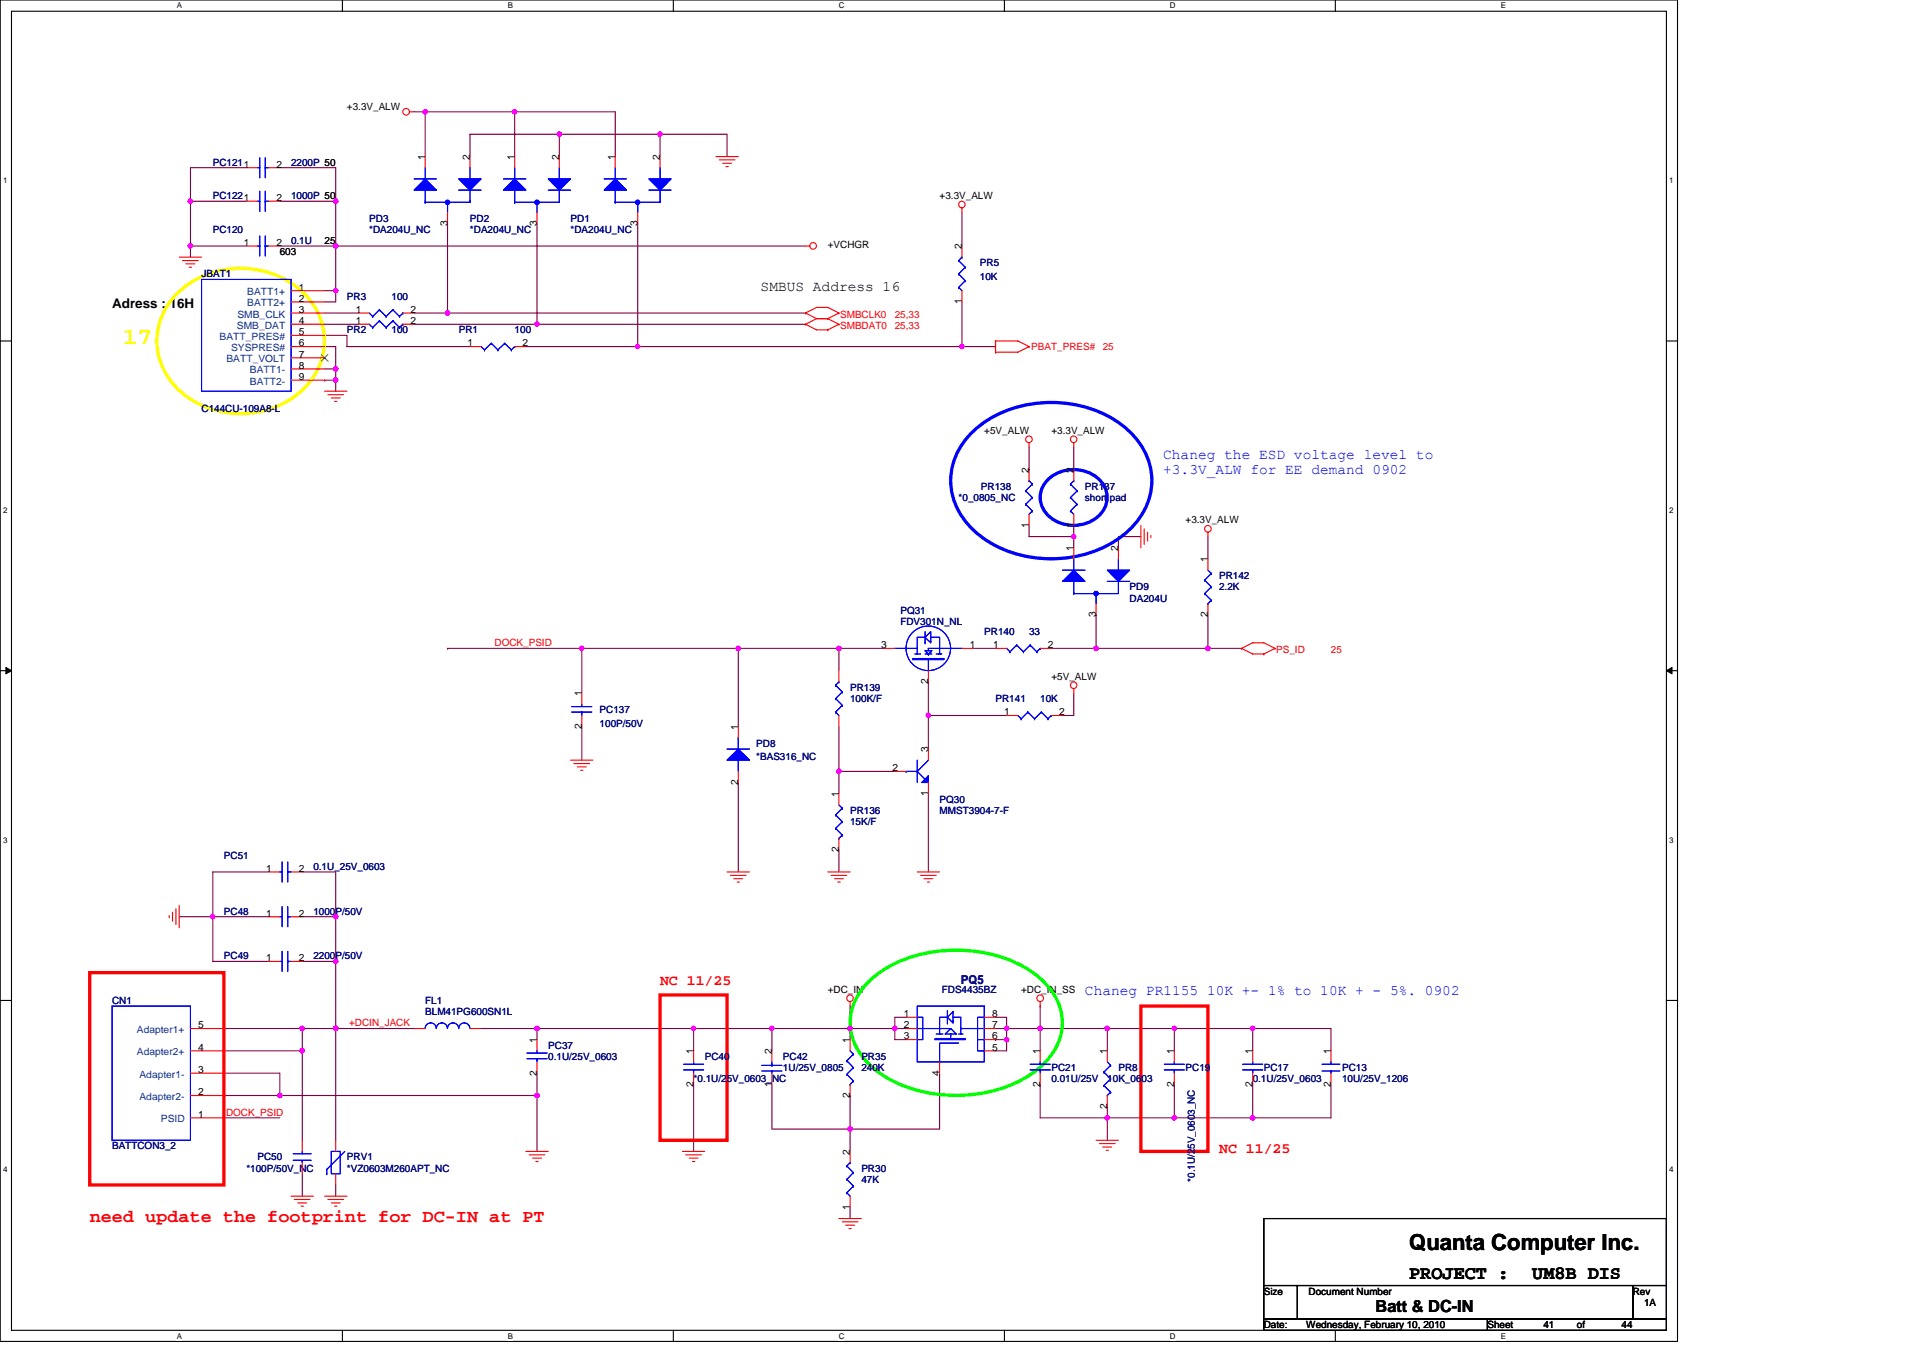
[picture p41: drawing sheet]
<svg xmlns="http://www.w3.org/2000/svg" width="297mm" height="210mm" viewBox="0 0 297 210" stroke-linecap="round" stroke-linejoin="round" font-family="sans-serif">
<defs><g id="words">
<text font-size="3.6" fill="#ff0" x="19" y="53.1">17</text>
<text font-size="3.4" x="217.7" y="193.2">Quanta Computer Inc.</text>
<g font-size="2.9">
<text x="217.7" y="197.7">PROJECT :</text>
<text x="236.7" y="197.7">UM8B DIS</text>
</g>
<text font-size="2.8" fill="#f00" x="13.9" y="188.8">need update the footprint for DC-IN at PT</text>
<text font-size="2.6" x="212.5" y="202.8">Batt &amp; DC-IN</text>
<text font-size="2.2" x="117.5" y="45">SMBUS Address 16</text>
<g font-size="2.2" fill="#00f">
<text x="179.7" y="70.9">Chaneg the ESD voltage level to</text>
<text x="179.7" y="73.3">+3.3V_ALW for EE demand 0902</text>
<text x="167.6" y="153.8">Chaneg PR1155 10K +- 1% to 10K + - 5%. 0902</text>
</g>
<g font-size="2.2" fill="#f00">
<text x="102" y="152.2">NC 11/25</text>
<text x="188.3" y="178.1">NC 11/25</text>
</g>
<text font-size="2.1" x="17.3" y="47.5">Adress : 16H</text>
<text font-size="1.9" fill="#000080" x="148.4" y="152">PQ5</text>
<g font-size="1.5">
<text x="53.6" y="17">+3.3V_ALW</text>
<text x="42.7" y="25.9">2</text>
<text x="65.7" y="24.7" transform="rotate(-90 65.7 24.7)">1</text>
<text x="72.6" y="24.7" transform="rotate(-90 72.6 24.7)">2</text>
<text x="79.5" y="24.7" transform="rotate(-90 79.5 24.7)">1</text>
<text x="86.4" y="24.7" transform="rotate(-90 86.4 24.7)">2</text>
<text x="95" y="24.7" transform="rotate(-90 95 24.7)">1</text>
<text x="101.9" y="24.7" transform="rotate(-90 101.9 24.7)">2</text>
<text x="42.7" y="31.1">2</text>
<text x="69.1" y="34.9" transform="rotate(-90 69.1 34.9)">3</text>
<text x="82.9" y="34.9" transform="rotate(-90 82.9 34.9)">3</text>
<text x="98.5" y="34.9" transform="rotate(-90 98.5 34.9)">3</text>
<text x="145.1" y="30.8">+3.3V_ALW</text>
<text x="37.7" y="38">1</text>
<text x="42.7" y="38">2</text>
<text x="43.2" y="39.4">603</text>
<text x="50.1" y="37.7">25</text>
<text x="127.9" y="38.4">+VCHGR</text>
<text x="148.6" y="38.5" transform="rotate(-90 148.6 38.5)">2</text>
<text x="46.2" y="44.9">1</text>
<text x="46.2" y="46.6">2</text>
<text x="148.6" y="47" transform="rotate(-90 148.6 47)">1</text>
<text x="46.2" y="51.8">5</text>
<text x="46.2" y="53.5">6</text>
<text x="46.2" y="50.1">4</text>
<text x="46.2" y="48.3">3</text>
<text x="54.9" y="50.1">1</text>
<text x="54.9" y="48.3">1</text>
<text x="63.4" y="50.1">2</text>
<text x="63.4" y="48.3">2</text>
<text x="72.2" y="53.5">1</text>
<text x="80.7" y="53.5">2</text>
<text x="46.2" y="58.7">9</text>
<text x="46.2" y="57">8</text>
<text x="46.2" y="55.3">7</text>
<text x="152" y="67">+5V_ALW</text>
<text x="162.4" y="67">+3.3V_ALW</text>
<text x="158.9" y="73.1" transform="rotate(-90 158.9 73.1)">2</text>
<text x="165.8" y="73.1" transform="rotate(-90 165.8 73.1)">2</text>
<text x="158.9" y="81.6" transform="rotate(-90 158.9 81.6)">1</text>
<text x="165.8" y="81.6" transform="rotate(-90 165.8 81.6)">1</text>
<text x="183.1" y="80.9">+3.3V_ALW</text>
<text x="165.8" y="85.2" transform="rotate(-90 165.8 85.2)">1</text>
<text x="172.7" y="85.2" transform="rotate(-90 172.7 85.2)">2</text>
<text x="186.6" y="86.9" transform="rotate(-90 186.6 86.9)">1</text>
<text x="169.3" y="95.4" transform="rotate(-90 169.3 95.4)">3</text>
<text x="186.6" y="95.4" transform="rotate(-90 186.6 95.4)">2</text>
<text x="136.1" y="100.2">3</text>
<text x="149.8" y="100.2">1</text>
<text x="153.4" y="100.2">1</text>
<text x="161.9" y="100.2">2</text>
<text x="89.8" y="107.6" transform="rotate(-90 89.8 107.6)">1</text>
<text x="143.4" y="105.7" transform="rotate(-90 143.4 105.7)">2</text>
<text x="162.4" y="105">+5V_ALW</text>
<text x="89.8" y="112.6" transform="rotate(-90 89.8 112.6)">2</text>
<text x="114" y="112.8" transform="rotate(-90 114 112.8)">1</text>
<text x="155.1" y="110.5">1</text>
<text x="163.6" y="110.5">2</text>
<text x="137.9" y="119.2">2</text>
<text x="143.4" y="116.2" transform="rotate(-90 143.4 116.2)">3</text>
<text x="114" y="121.3" transform="rotate(-90 114 121.3)">2</text>
<text x="129.6" y="123.2" transform="rotate(-90 129.6 123.2)">1</text>
<text x="143.4" y="123" transform="rotate(-90 143.4 123)">1</text>
<text x="129.6" y="131.6" transform="rotate(-90 129.6 131.6)">2</text>
<text x="41.1" y="134.7">1</text>
<text x="46.2" y="134.7">2</text>
<text x="41.1" y="141.6">1</text>
<text x="46.2" y="141.6">2</text>
<text x="41.1" y="148.5">1</text>
<text x="46.2" y="148.5">2</text>
<text x="127.9" y="153.4">+DC_IN</text>
<text x="157.7" y="153.4">+DC_IN_SS</text>
<text x="30.6" y="158.9">5</text>
<text x="82.9" y="161.2" transform="rotate(-90 82.9 161.2)">1</text>
<text x="131.3" y="161.2" transform="rotate(-90 131.3 161.2)">1</text>
<text x="139.6" y="160.6">3</text>
<text x="139.6" y="158.9">2</text>
<text x="139.6" y="157.2">1</text>
<text x="153.2" y="157.2">8</text>
<text x="153.2" y="158.9">7</text>
<text x="153.2" y="160.6">6</text>
<text x="30.6" y="165.8">3</text>
<text x="30.6" y="162.3">4</text>
<text x="82.9" y="166.2" transform="rotate(-90 82.9 166.2)">2</text>
<text x="107.1" y="167.9" transform="rotate(-90 107.1 167.9)">2</text>
<text x="107.1" y="162.9" transform="rotate(-90 107.1 162.9)">1</text>
<text x="119.2" y="167.9" transform="rotate(-90 119.2 167.9)">1</text>
<text x="119.2" y="162.9" transform="rotate(-90 119.2 162.9)">2</text>
<text x="145.1" y="166.2" transform="rotate(-90 145.1 166.2)">4</text>
<text x="153.2" y="162.3">5</text>
<text x="160.7" y="167.9" transform="rotate(-90 160.7 167.9)">2</text>
<text x="160.7" y="162.9" transform="rotate(-90 160.7 162.9)">1</text>
<text x="171" y="162.9" transform="rotate(-90 171 162.9)">1</text>
<text x="181.4" y="167.9" transform="rotate(-90 181.4 167.9)">2</text>
<text x="181.4" y="162.9" transform="rotate(-90 181.4 162.9)">1</text>
<text x="193.5" y="167.9" transform="rotate(-90 193.5 167.9)">2</text>
<text x="193.5" y="162.9" transform="rotate(-90 193.5 162.9)">1</text>
<text x="205.6" y="167.9" transform="rotate(-90 205.6 167.9)">2</text>
<text x="205.6" y="162.9" transform="rotate(-90 205.6 162.9)">1</text>
<text x="30.6" y="169.2">2</text>
<text x="30.6" y="172.7">1</text>
<text x="131.3" y="169.7" transform="rotate(-90 131.3 169.7)">2</text>
<text x="171" y="171.4" transform="rotate(-90 171 171.4)">2</text>
<text x="131.3" y="178.4" transform="rotate(-90 131.3 178.4)">2</text>
<text x="131.3" y="186.9" transform="rotate(-90 131.3 186.9)">1</text>
<text x="195.2" y="200">Size</text>
<text x="202.1" y="200">Document Number</text>
<text x="252.2" y="200">Rev</text>
<text x="254" y="201.8">1A</text>
<text x="195.2" y="205.2">Date:</text>
<text x="201.8" y="205.2">Wednesday, February 10, 2010</text>
<text x="229.8" y="205.2">Sheet</text>
<text x="238.4" y="205.2">41</text>
<text x="243.6" y="205.2">of</text>
<text x="250.5" y="205.2">44</text>
</g>
<g font-size="1.5" fill="#000080">
<text x="32.9" y="25.6">PC1211</text>
<text x="45" y="25.6">2200P 50</text>
<text x="32.9" y="30.8">PC1221</text>
<text x="32.9" y="35.9">PC120</text>
<text x="45" y="30.8">1000P 50</text>
<text x="57" y="34.2">PD3</text>
<text x="57" y="35.9">*DA204U_NC</text>
<text x="72.6" y="34.2">PD2</text>
<text x="72.6" y="35.9">*DA204U_NC</text>
<text x="88.1" y="34.2">PD1</text>
<text x="88.1" y="35.9">*DA204U_NC</text>
<text x="45" y="37.7">0.1U</text>
<text x="151.4" y="41.1">PR5</text>
<text x="31.1" y="42.9">JBAT1</text>
<text x="53.6" y="46.3">PR3</text>
<text x="60.5" y="46.3">100</text>
<text x="151.4" y="43.2">10K</text>
<text x="53.6" y="51.5">PR2</text>
<text x="60.5" y="51.5">100</text>
<text x="70.9" y="51.5">PR1</text>
<text x="79.5" y="51.5">100</text>
<text x="31.1" y="63.6">C144CU-109A8-L</text>
<text x="148.1" y="77.4">*0_0805_NC</text>
<text x="151.5" y="75.7">PR138</text>
<text x="167.6" y="75.7">PR137</text>
<text x="167.6" y="77.4">short pad</text>
<text x="188.3" y="89.5">PR142</text>
<text x="139.1" y="94.8">PQ31</text>
<text x="174.5" y="91.2">PD9</text>
<text x="174.5" y="92.9">DA204U</text>
<text x="188.3" y="91.2">2.2K</text>
<text x="139.1" y="96.6">FDV301N_NL</text>
<text x="152" y="98.1">PR140</text>
<text x="159" y="98.1">33</text>
<text x="131.3" y="106.8">PR139</text>
<text x="92.6" y="110.2">PC137</text>
<text x="92.6" y="112.3">100P/50V</text>
<text x="131.3" y="108.5">100K/F</text>
<text x="153.8" y="108.5">PR141</text>
<text x="160.7" y="108.5">10K</text>
<text x="116.8" y="115.4">PD8</text>
<text x="116.8" y="117.5">*BAS316_NC</text>
<text x="131.3" y="125.8">PR136</text>
<text x="145.1" y="124">PQ30</text>
<text x="145.1" y="125.8">MMST3904-7-F</text>
<text x="131.3" y="127.5">15K/F</text>
<text x="34.6" y="132.7">PC51</text>
<text x="48.4" y="134.4">0.1U_25V_0603</text>
<text x="34.6" y="141.3">PC48</text>
<text x="48.4" y="141.3">1000P/50V</text>
<text x="34.6" y="148.2">PC49</text>
<text x="48.4" y="148.2">2200P/50V</text>
<text x="17.3" y="155.1">CN1</text>
<text x="65.7" y="155.1">FL1</text>
<text x="145.5" y="153.4">FDS4435BZ</text>
<text x="65.7" y="156.8">BLM41PG600SN1L</text>
<text x="84.7" y="162">PC37</text>
<text x="84.7" y="163.8">0.1U/25V_0603</text>
<text x="107.1" y="167.2">*0.1U/25V_0603_NC</text>
<text x="108.9" y="163.8">PC40</text>
<text x="120.9" y="163.8">PC42</text>
<text x="120.9" y="165.5">1U/25V_0805</text>
<text x="133.1" y="163.8">PR35</text>
<text x="133.1" y="165.5">240K</text>
<text x="162.4" y="165.5">PC21</text>
<text x="162.4" y="167.2">0.01U/25V</text>
<text x="171" y="167.2">10K_0603</text>
<text x="172.8" y="165.5">PR8</text>
<text x="183.1" y="165.5">PC19</text>
<text x="193.5" y="167.2">0.1U/25V_0603</text>
<text x="195.2" y="165.5">PC17</text>
<text x="207.3" y="165.5">PC13</text>
<text x="207.3" y="167.2">10U/25V_1206</text>
<text x="17.3" y="177.6">BATTCON3_2</text>
<text x="39.8" y="179.3">PC50</text>
<text x="53.6" y="179.3">PRV1</text>
<text x="38.1" y="181">*100P/50V_NC</text>
<text x="53.6" y="181">*VZ0603M260APT_NC</text>
<text x="133.1" y="181">PR30</text>
<text x="133.1" y="182.8">47K</text>
<text x="184.6" y="182.6" transform="rotate(-90 184.6 182.6)">*0.1U/25V_0603_NC</text>
</g>
<g font-size="1.5" fill="#004080">
<text x="38.2" y="45.6">BATT1+</text>
<text x="38.2" y="47.3">BATT2+</text>
<text x="33.9" y="52.5">BATT_PRES#</text>
<text x="36.6" y="50.8">SMB_DAT</text>
<text x="36.7" y="49.1">SMB_CLK</text>
<text x="35" y="56">BATT_VOLT</text>
<text x="35.7" y="54.3">SYSPRES#</text>
<text x="38.6" y="59.4">BATT2-</text>
<text x="38.6" y="57.7">BATT1-</text>
<text x="21.1" y="159.6">Adapter1+</text>
<text x="21.1" y="163.1">Adapter2+</text>
<text x="21.5" y="166.5">Adapter1-</text>
<text x="21.5" y="170">Adapter2-</text>
<text x="24.8" y="173.4">PSID</text>
</g>
<g font-size="1.5" fill="#f00">
<text x="129.8" y="49.1">SMBCLK0</text>
<text x="129.8" y="50.8">SMBDAT0</text>
<text x="138.2" y="49.1">25,33</text>
<text x="138.2" y="50.8">25,33</text>
<text x="159.3" y="54.1">PBAT_PRES#</text>
<text x="170.3" y="54.1">25</text>
<text x="76.4" y="99.8">DOCK_PSID</text>
<text x="197.1" y="100.9">PS_ID</text>
<text x="205.6" y="100.9">25</text>
<text x="53.9" y="158.6">+DCIN_JACK</text>
<text x="34.9" y="172.4">DOCK_PSID</text>
</g>
<g font-size="1.2">
<text x="27.3" y="1.3">A</text>
<text x="78.4" y="1.3">B</text>
<text x="129.6" y="1.3">C</text>
<text x="180.7" y="1.3">D</text>
<text x="231.8" y="1.3">E</text>
<text x=".5" y="28.3">1</text>
<text x="257.8" y="28.3">1</text>
<text x=".5" y="79.2">2</text>
<text x="257.8" y="79.2">2</text>
<text x=".5" y="130.2">3</text>
<text x="257.8" y="130.2">3</text>
<text x=".5" y="181.1">4</text>
<text x="257.8" y="181.1">4</text>
<text x="27.3" y="206.8">A</text>
<text x="78.4" y="206.8">B</text>
<text x="129.6" y="206.8">C</text>
<text x="180.7" y="206.8">D</text>
<text x="231.8" y="206.8">E</text>
</g>
</g></defs>
<path d="M0 0h259.1v207.3h-259.1zM1.8 1.7h255.6v203.8h-255.6z" fill="none" stroke="#000" stroke-width=".17"/>
<g fill="#fff">
<path d="M27.3 .2h.8v1.4h-.8z"/>
<path d="M27.3 205.7h.8v1.4h-.8z"/>
</g>
<path d="M52.9 0v1.7M52.9 205.5v1.8" fill="none" stroke="#000" stroke-width=".17"/>
<g fill="#fff">
<path d="M78.4 .2h.8v1.4h-.8z"/>
<path d="M78.4 205.7h.8v1.4h-.8z"/>
</g>
<path d="M104 0v1.7M104 205.5v1.8" fill="none" stroke="#000" stroke-width=".17"/>
<g fill="#fff">
<path d="M129.6 .2h.8v1.4h-.8z"/>
<path d="M129.6 205.7h.8v1.4h-.8z"/>
</g>
<path d="M155.1 0v1.7M155.1 205.5v1.8" fill="none" stroke="#000" stroke-width=".17"/>
<g fill="#fff">
<path d="M180.7 .2h.8v1.4h-.8z"/>
<path d="M180.7 205.7h.8v1.4h-.8z"/>
</g>
<path d="M206.3 0v1.7M206.3 205.5v1.8" fill="none" stroke="#000" stroke-width=".17"/>
<g fill="#fff">
<path d="M231.8 .2h.8v1.4h-.8z"/>
<path d="M231.8 205.7h.8v1.4h-.8z"/>
<path d="M.5 27.2h.6v1.4h-.6z"/>
<path d="M257.8 27.2h.7v1.4h-.7z"/>
<path d="M.5 78.1h.6v1.4h-.6z"/>
<path d="M257.8 78.1h.7v1.4h-.7z"/>
</g>
<path d="M0 52.7h1.8M257.4 52.7h1.7" fill="none" stroke="#000" stroke-width=".17"/>
<g fill="#fff">
<path d="M.5 129.1h.6v1.4h-.6z"/>
<path d="M257.8 129.1h.7v1.4h-.7z"/>
</g>
<path d="M0 103.6h1.8M257.4 103.6h1.7" fill="none" stroke="#000" stroke-width=".17"/>
<path d="M.9 103.1l.9 .5-.9 .5zM257.4 103.6l.9-.5v1z" fill="#000" stroke="#000" stroke-width=".15"/>
<g fill="#fff">
<path d="M.5 180h.6v1.4h-.6z"/>
<path d="M257.8 180h.7v1.4h-.7z"/>
</g>
<path d="M0 154.6h1.8M257.4 154.6h1.7M195.2 198.6h5.2v5.2h-5.2zM195.2 188.3h62.2v10.3h-62.2zM200.4 198.6h51.8v5.2h-51.8zM252.2 198.6h5.2v5.2h-5.2zM195.2 203.8h34.6v1.7h-34.6zM229.8 203.8h27.6v1.7h-27.6z" fill="none" stroke="#000" stroke-width=".17"/>
<g fill="none" stroke="#800040" stroke-width=".17">
<path d="M64 17.3h1.7M65.7 17.3h29.3v6.9M65.7 17.3v6.9M65.7 17.3h.1M79.5 17.3h.1M79.5 17.3v6.9M29.4 31.1h.1M29.4 38h8.7M29.4 38v1.7M29.4 31.1h8.7M29.4 31.1v6.9M38.1 25.9h-8.7v5.2"/>
<path d="M43.2 31.1h8.7M43.2 25.9h8.7v5.2M43.2 38h8.7M51.9 31.1h.1M51.9 38h.1M51.9 31.1v13.8M51.9 38h72.5M69.1 34.5v13.9M82.9 34.5v15.6M86.4 20.7h.1M86.4 20.7h-13.8v3.5M86.4 20.7v3.5"/>
<path d="M86.4 20.7h15.6M98.5 34.5v19.1M102 20.7h10.3v3.5M102 20.7v3.5M148.6 32.8v5.2M50.1 51.8h3.5v1.8h19M50.1 48.4h5.2M50.1 57h1.8M50.1 58.7h.1M50.1 53.6h1.8v3.4M50.1 44.9h1.8M50.1 50.1h5.2"/>
<path d="M50.1 58.7h1.8M51.9 57h.1M51.9 44.9v1.8h-1.8M51.9 58.7v1.8M51.9 57v1.7M64 48.4h5.1M64 50.1h18.9M69.1 48.4h.1M69.1 48.4h55.3M81.2 53.6h17.3M82.9 50.1h.1M82.9 50.1h41.5"/>
<path d="M98.5 53.6h.1M98.5 53.6h50.1M148.6 53.6h5.2M148.6 46.7v6.9M159 72.6h.1M159 69.1v3.5M165.9 69.1v3.5M159 81.2v1.7h6.9M165.9 82.9h.1M165.9 82.9v1.7M165.9 81.2v1.7M169.3 95h.1"/>
<path d="M169.3 95v5.2M176.2 82.9h-3.4v1.7M186.6 95v5.2M186.6 82.9v3.5M69.1 100.2h.1M69.1 100.2h20.8M89.9 100.2h.1M89.9 112.3v5.2M89.9 100.2h24.1M89.9 100.2v6.9M114 100.2v12.1M114 100.2h.1"/>
<path d="M114 100.2h15.6M129.6 100.2v3.4M129.6 119.2h8.6M129.6 119.2h.1M129.6 112.3v6.9M129.6 100.2h6.9M129.6 119.2v3.4M143.4 110.6v5.1M143.4 110.6h.1M143.4 105.4v5.2M143.4 110.6h12.1M150.3 100.2h3.5"/>
<path d="M162.4 100.2h6.9M165.9 107.1v3.5h-1.8M169.3 100.2h17.3M186.6 100.2h.1M186.6 100.2h5.2M41.5 134.7h-8.6v6.9M46.7 134.7h5.2v6.9M114 120.9v13.8M129.6 131.3v3.4M143.4 122.6v12.1M27.7 141.6h5.2M32.9 141.6h.1"/>
<path d="M32.9 141.6h8.6M32.9 141.6v6.9h8.6M34.6 158.9h12.1M46.7 158.9h.1M46.7 148.5h5.2M46.7 141.6h5.2M46.7 158.9h17.3M46.7 158.9v17.3M51.9 158.9h.1M51.9 148.5h.1M51.9 141.6h.1M51.9 141.6v34.6"/>
<path d="M74.3 158.9h8.6M82.9 158.9v1.7M82.9 158.9h.1M82.9 158.9h57.1M107.1 158.9v3.5M107.1 158.9h.1M119.2 158.9v3.5M119.2 158.9h.1M131.3 155.4v5.2M131.3 158.9h.1M138.2 158.9h.1M138.2 158.9v1.7h1.8"/>
<path d="M140 157.2h-1.8v1.7M153.8 157.2h1.7v1.7M153.8 158.9h1.7M155.5 158.9h.1M155.5 158.9h50.1v3.5M155.5 158.9v1.7M160.7 155.4v3.5M160.7 158.9v3.5M160.7 158.9h.1M171 158.9h.1M171 158.9v3.5M181.4 158.9v3.5"/>
<path d="M181.4 158.9h.1M193.5 158.9v3.5M193.5 158.9h.1M34.6 162.4h12.1M34.6 165.8h8.6v3.5M34.6 172.7h.1M34.6 169.3h8.6M34.6 172.7h8.6M43.2 169.3h.1M43.2 169.3h39.7M46.7 162.4h.1M82.9 165.8v3.5"/>
<path d="M82.9 169.3v8.6M107.1 167.6v10.3M119.2 167.6v6.9h12.1M131.3 174.5h.1M131.3 169.3h.1M131.3 169.3v8.6M145.1 165.8v8.7h-13.8M153.8 160.6h.1M153.8 160.6h1.7M155.5 160.6v1.8h-1.7M160.7 167.6v5.1h10.3M171 172.7v3.5"/>
<path d="M171 172.7h.1M171 171v1.7M181.4 167.6v5.1M181.4 172.7h.1M193.5 172.7h.1M193.5 167.6v5.1M205.6 167.6v5.1h-34.6M46.7 181.4v3.4M51.9 183.1v1.7M131.3 186.5v1.8"/>
</g>
<g fill="#f0f" stroke="#f0f" stroke-width=".17">
<circle cx="29.4" cy="31.1" r=".34"/>
<circle cx="51.9" cy="31.1" r=".34"/>
<circle cx="51.9" cy="57" r=".34"/>
<circle cx="51.9" cy="58.7" r=".34"/>
<circle cx="51.9" cy="38" r=".34"/>
<circle cx="51.9" cy="44.9" r=".33"/>
<circle cx="29.4" cy="38" r=".34"/>
<circle cx="79.5" cy="17.3" r=".34"/>
<circle cx="82.9" cy="50.1" r=".34"/>
<circle cx="148.6" cy="53.5" r=".33"/>
<circle cx="98.5" cy="53.5" r=".33"/>
<circle cx="101.9" cy="20.7" r=".34"/>
<circle cx="86.4" cy="20.7" r=".34"/>
<circle cx="69.1" cy="48.4" r=".34"/>
<circle cx="65.7" cy="17.3" r=".34"/>
<circle cx="165.8" cy="82.9" r=".34"/>
<circle cx="32.8" cy="141.6" r=".34"/>
<circle cx="51.9" cy="158.9" r=".34"/>
<circle cx="51.9" cy="148.5" r=".33"/>
<circle cx="51.9" cy="141.6" r=".34"/>
<circle cx="46.7" cy="162.3" r=".34"/>
<circle cx="46.7" cy="158.9" r=".34"/>
<circle cx="82.9" cy="169.3" r=".34"/>
<circle cx="43.2" cy="169.3" r=".34"/>
<circle cx="82.9" cy="158.9" r=".34"/>
<circle cx="89.8" cy="100.2" r=".34"/>
<circle cx="171" cy="158.9" r=".34"/>
<circle cx="138.2" cy="158.9" r=".34"/>
<circle cx="155.5" cy="158.9" r=".34"/>
<circle cx="193.5" cy="172.7" r=".34"/>
<circle cx="171" cy="172.7" r=".34"/>
<circle cx="181.4" cy="158.9" r=".34"/>
<circle cx="181.4" cy="172.7" r=".34"/>
<circle cx="131.3" cy="158.9" r=".34"/>
<circle cx="131.3" cy="174.4" r=".33"/>
<circle cx="169.3" cy="100.2" r=".34"/>
<circle cx="129.6" cy="119.2" r=".34"/>
<circle cx="143.4" cy="110.5" r=".34"/>
<circle cx="129.6" cy="100.2" r=".34"/>
<circle cx="114" cy="100.2" r=".34"/>
<circle cx="155.5" cy="160.6" r=".34"/>
<circle cx="160.7" cy="158.9" r=".34"/>
<circle cx="186.6" cy="100.2" r=".34"/>
<circle cx="119.2" cy="158.9" r=".34"/>
<circle cx="107.1" cy="158.9" r=".34"/>
<circle cx="193.5" cy="158.9" r=".34"/>
</g>
<g fill="none" stroke="#f00" stroke-width=".17">
<path d="M63.3 17.3h.7M27.7 39.7h3.4M38.1 31.1h1.7M38.1 25.9h1.7M38.1 38h1.7M41.5 31.1h1.7M41.5 25.9h1.7M41.5 38h1.7M65.7 24.2v1.7M69.1 32.8v1.7M72.6 24.2v1.7M79.5 24.2v1.7"/>
<path d="M82.9 32.8v1.7M86.4 24.2v1.7M95 24.2v1.7M98.5 32.8v1.7M102 24.2v1.7M110.6 24.2h3.4M111.1 24.7h2.4M111.6 25.2h1.4M112.1 25.7h.4M124.4 38h.7M148.6 32.1v.7M148.6 38v1.7"/>
<path d="M28.2 40.3h2.4M28.7 40.8h1.4M29.2 41.3h.4M45 50.1h5.1M45 44.9h5.1M45 48.4h5.1M45 51.8h5.1M45 58.7h5.1M45 46.7h5.1M45 55.3h5.1M45 57h5.1M45 53.6h5.1"/>
<path d="M55.3 50.1h1.7M55.3 48.4h1.7M62.2 50.1h1.8M62.2 48.4h1.8M72.6 53.6h1.7M79.5 53.6h1.7M124.4 48.4h.1M124.4 48.4l1.7-.9h1.8l1.7 .9M124.4 50.1l1.7 .9h1.8M124.4 50.1h.1M124.4 48.4l1.7 .8M126.1 49.2h1.8"/>
<path d="M126.1 49.2l-1.7 .9M127.9 49.2h.1M127.9 51h.1M127.9 49.2l1.7 .9M129.6 48.4h.1M129.6 50.1h.1M129.6 48.4l-1.7 .8M129.6 50.1l-1.7 .9M148.6 44.9v1.8M153.8 52.9v1.7M153.8 52.7h3.4l1.8 .9M153.8 52.7h.1"/>
<path d="M153.8 52.7v1.6M159 53.6h.1M159 53.6l-1.8 .8h-3.4M50.1 60.5h3.5M50.6 61h2.5M51.2 61.5h1.4M51.7 62h.3M159 68.4v.7M159 72.6v1.7M159 79.5v1.7M165.9 68.4v.7M165.9 72.6v1.7"/>
<path d="M165.9 79.5v1.7M165.9 84.6v1.8M169.3 93.3v1.7M172.8 84.6v1.8M176.2 81.2v3.4M176.7 81.7v2.4M177.3 82.2v1.4M177.8 82.7v.4M186.6 82.2v.7M186.6 86.4v1.7M186.6 93.3v1.7M88.1 117.5h3.5"/>
<path d="M88.6 118h2.5M89.2 118.5h1.3M89.7 119h.3M89.9 107.1v1.7M89.9 110.6v1.7M114 112.3v1.7M114 119.2v1.7M129.6 103.6v1.8M129.6 110.6v1.7M136.5 100.2h1.7M138.2 119.2h1.8M143.4 103.6v1.8"/>
<path d="M143.4 115.7v1.8M148.6 100.2h1.7M153.8 100.2h1.7M155.5 110.6h1.7M160.7 100.2h1.7M162.4 110.6h1.7M165.9 106.4v.7M191.8 100.2l1.7 .8h1.7M191.8 100.2h.1M191.8 100.2l1.7-.9h1.7l1.8 .9M195.2 101h.1M197 100.2h.1"/>
<path d="M197 100.2l-1.8 .8M27.7 139.9v3.5M41.5 134.7h1.7M45 134.7h1.7M112.3 134.7h3.5M112.8 135.3h2.4M113.3 135.8h1.4M113.9 136.3h.3M127.9 134.7h3.4M128.4 135.3h2.4M128.9 135.8h1.4M129.4 136.3h.4"/>
<path d="M129.6 122.6v1.8M129.6 129.5v1.8M141.7 134.7h3.4M142.2 135.3h2.4M142.7 135.8h1.4M143.2 136.3h.4M143.4 120.9v1.7M26.1 141.5v.3M26.6 140.9v1.4M27.2 140.4v2.5M29.4 158.9h5.2M41.5 148.5h1.7"/>
<path d="M41.5 141.6h1.7M45 148.5h1.7M45 141.6h1.7M64 158.9h1.7M72.6 158.9h1.7M131.3 154.8v.6M140 158.9h1.7M140 157.2h1.7M152 158.9h1.8M152 157.2h1.8M160.7 155.4h.1M160.7 154.8v.6"/>
<path d="M29.4 162.4h5.2M29.4 165.8h5.2M29.4 169.3h5.2M29.4 172.7h5.2M46.7 176.2v1.7M46.7 179.6v1.8M51.9 176.2v1.7M81.2 177.9h3.5M81.7 178.4h2.5M82.3 178.9h1.3M82.8 179.5h.3M82.9 160.6v1.8"/>
<path d="M82.9 164.1v1.7M105.4 177.9h3.5M105.9 178.4h2.4M106.4 178.9h1.4M107 179.5h.3M107.1 162.4v1.7M107.1 165.8v1.8M119.2 162.4v1.7M119.2 165.8v1.8M131.3 160.6v1.8M131.3 167.6v1.7M131.3 177.9v1.7"/>
<path d="M140 160.6h1.7M145.1 164.1v1.7M152 162.4h1.8M152 160.6h1.8M160.7 162.4v1.7M160.7 165.8v1.8M169.3 176.2h3.5M169.8 176.7h2.5M170.3 177.2h1.4M170.9 177.7h.3M171 162.4v1.7M171 169.3v1.7"/>
<path d="M181.4 162.4v1.7M181.4 165.8v1.8M193.5 162.4v1.7M193.5 165.8v1.8M205.6 162.4v1.7M205.6 165.8v1.8M45 184.8h3.4M45.5 185.3h2.4M46 185.9h1.4M46.5 186.4h.4M50.1 184.8h3.5M50.6 185.3h2.5"/>
<path d="M51.2 185.9h1.4M51.7 186.4h.3M51.9 181.4v1.7M129.6 188.3h3.5M130.1 188.8h2.4M130.6 189.3h1.4M131.1 189.8h.4M131.3 184.8v1.7"/>
<circle cx="62.7" cy="17.3" r=".51"/>
<circle cx="125.6" cy="38" r=".51"/>
<circle cx="148.6" cy="31.6" r=".51"/>
<circle cx="158.9" cy="67.9" r=".51"/>
<circle cx="165.8" cy="67.9" r=".51"/>
<circle cx="186.6" cy="81.7" r=".51"/>
<circle cx="165.8" cy="105.9" r=".51"/>
<circle cx="131.3" cy="154.2" r=".51"/>
<circle cx="160.7" cy="154.2" r=".51"/>
</g>
<path d="M149.8 67.1a17.8 17.8 0 0 1 15.9-4.6 15.5 15.5 0 0 1 10.8 6.8 9.9 9.9 0 0 1-1.6 12.1 17.8 17.8 0 0 1-15.8 4.7 15.5 15.5 0 0 1-10.9-6.9 9.9 9.9 0 0 1 1.6-12.1zM161.9 74.1a5.8 5.8 0 0 1 8.4 .6 3.9 3.9 0 0 1-1.8 5.9 5.6 5.6 0 0 1-7.5-2.2 3.8 3.8 0 0 1 .9-4.3z" fill="none" stroke="#00f" stroke-width=".51"/>
<path d="M134.5 151.4a20.2 20.2 0 0 1 15-4.5 18.9 18.9 0 0 1 11.4 4.5 8.5 8.5 0 0 1 2.4 10.2 14.2 14.2 0 0 1-8.8 6.6 22.5 22.5 0 0 1-17.8-1.8 10.1 10.1 0 0 1-5.4-8.4 9.1 9.1 0 0 1 3.2-6.6z" fill="none" stroke="#0f0" stroke-width=".51"/>
<path d="M13.9 150.3h20.7v32.8h-20.7zM102 153.7h10.3v22.5h-10.3zM176.2 155.4h10.4v22.5h-10.4z" fill="none" stroke="#f00" stroke-width=".51"/>
<path d="M27.1 45.7a14.2 14.2 0 0 1 20.2 0 10.2 10.2 0 0 1-2 15.7 14.3 14.3 0 0 1-18.2-1.7 10.1 10.1 0 0 1 0-14z" fill="none" stroke="#ff0" stroke-width=".51"/>
<g fill="none" stroke="#00f" stroke-width=".17">
<path d="M39.8 31.1h.3M39.8 25.9h.3M39.8 38h.3M40.1 29.5v3.2M40.1 24.4v3.1M40.1 36.4v3.2M41 29.5v3.2M41 31.1h.1M41 24.4v3.1M41 25.9h.1M41 36.4v3.2M41 38h.1"/>
<path d="M41 31.1h.5M41 25.9h.5M41 38h.5M64 27.6h3.4M65.7 25.9v1.7M65.7 29.4v1.9M65.7 31.3h.1M65.7 31.3h3.1M69.1 31.6v1.2M70.9 29.4h3.4M72.6 29.4v1.9h-3.1M72.6 25.9v1.7"/>
<path d="M77.8 27.6h3.4M79.5 25.9v1.7M79.5 29.4v1.9M79.5 31.3h.1M79.5 31.3h3.1M82.9 31.6v1.2M84.7 29.4h3.4M86.4 29.4v1.9h-3.1M86.4 25.9v1.7M93.3 27.6h3.5M95 25.9v1.7M95 29.4v1.9"/>
<path d="M95 31.3h.1M95 31.3h3.1M98.5 31.6v1.2M100.2 29.4h3.5M102 29.4v1.9h-3.2M102 25.9v1.7M148.6 39.7h.1M148.6 39.7l-.5 .6M31.1 43.2h13.9v17.3h-13.9zM57 50.1l.6 .5M57 48.4l.6 .5M57.6 50.6h.1"/>
<path d="M57.6 48.9h.1M58.6 49.6h.1M58.6 47.9h.1M58.6 49.6l-1 1M58.6 49.6l1 1M58.6 47.9l-1 1M58.6 47.9l1 1M59.6 50.6h.1M59.6 48.9h.1M60.7 49.6h.1M60.7 47.9h.1M60.7 49.6l-1.1 1"/>
<path d="M60.7 49.6l1 1M60.7 47.9l-1.1 1M60.7 47.9l1 1M61.7 50.6h.1M61.7 48.9h.1M62.2 50.1h.1M62.2 48.4h.1M62.2 50.1l-.5 .5M62.2 48.4l-.5 .5M74.3 53.6l.5 .5M74.8 54.1h.1M75.9 53h.1"/>
<path d="M75.9 53l-1.1 1.1M75.9 53l1 1.1M76.9 54.1h.1M78 53h.1M78 53l-1.1 1.1M78 53l1 1.1M79 54.1h.1M79.5 53.6h.1M79.5 53.6l-.5 .5M148.1 44.4h.1M148.1 42.3h.1M148.1 40.3h.1"/>
<path d="M148.1 44.4l.5 .5M148.1 42.3l1 1.1M148.1 40.3l1 1M149.1 43.4h.1M149.1 41.3h.1M149.1 43.4l-1 1M149.1 41.3l-1 1M158.4 77.9h.1M158.4 75.8h.1M158.4 77.9l1.1 1.1M158.4 75.8l1.1 1.1M159 74.3h.1"/>
<path d="M159 74.3l.5 .5M159.5 79h.1M159.5 76.9h.1M159.5 74.8h.1M159.5 79l-.5 .5M159.5 76.9l-1.1 1M159.5 74.8l-1.1 1M165.4 79h.1M165.4 76.9h.1M165.4 74.8h.1M165.4 79l.5 .5M165.4 76.9l1 1"/>
<path d="M165.4 74.8l1 1M165.9 74.3h.1M165.9 74.3l-.5 .5M166.4 77.9h.1M166.4 75.8h.1M166.4 77.9l-1 1.1M166.4 75.8l-1 1.1M142.9 98.5h-1.2v1.7M142.9 98.5l.9-.9v1.5M142.9 98.5l.9 .8v-.3M142.9 97.6v.9M142.9 99.3h.1"/>
<path d="M142.9 98.5v.8M143.8 98.5h1.3v2.5M157.1 99.7h.1M157.1 99.7l-1.1 1M157.1 99.7l1 1M159.1 99.7h.1M159.1 99.7l-1 1M159.1 99.7l1.1 1M164.1 88.1h3.5M165.9 86.4v1.7M165.9 89.8v1.9M165.9 91.7h.1"/>
<path d="M165.9 91.7h3.1M169.3 92.1v1.2M171 89.8h3.5M172.8 89.8v1.9h-3.1M172.8 86.4v1.7M186.1 89.6h.1M186.1 91.7h.1M186.1 89.6l1 1.1M186.1 91.7l1 1.1M186.6 93.3h.1M186.6 88.1l.5 .5M187.1 88.6h.1"/>
<path d="M187.1 90.7h.1M187.1 92.8h.1M187.1 88.6l-1 1M187.1 90.7l-1 1M187.1 92.8l-.5 .5M88.3 110h3.1M88.3 109.2h3.1M89.9 108.8v.4M89.9 110h.1M89.9 110v.6M112.3 115.7h3.5M114 117.5v1.7"/>
<path d="M114 114h.1M114 114v1.7M129.1 110h.1M129.1 107.9h.1M129.1 105.9h.1M129.1 110l.5 .6M129.1 107.9l1 1.1M129.1 105.9l1 1M129.6 105.4h.1M129.6 105.4l-.5 .5M130.1 109h.1M130.1 106.9h.1"/>
<path d="M130.1 109l-1 1M130.1 106.9l-1 1M138.2 100.2h3.5M140 119.2h.1M140 119.2h1.7M141 101.7h4.8v.2h-4.8zM141.3 101h.4M141.7 100.2v.8M141.7 101h.5M141.7 119.2h.1M141.7 117.5v3.4M141.7 119.2l1.2 1.2"/>
<path d="M142.9 101h.5M143.4 101.9v1.7M143.4 101h.1M143.4 100.5h.5l-.1 .2M143.4 100.5h-.5l.5 .5M143.4 101h.5M143.4 117.5l-1.7 1.7M143.8 100.7h.1M143.8 100.7l-.4 .3M144.6 101h.9M148.6 100.2h-5.2v.3M155.5 100.2l.5 .5"/>
<path d="M156 100.7h.1M157.2 110.6l.5 .5M157.7 111.1h.1M158.1 100.7h.1M158.8 110h.1M158.8 110l-1.1 1.1M158.8 110l1 1.1M159.8 111.1h.1M160.2 100.7h.1M160.7 100.2h.1M160.7 100.2l-.5 .5M160.8 110h.1"/>
<path d="M160.8 110l-1 1.1M160.8 110l1.1 1.1M161.9 111.1h.1M162.4 110.6h.1M162.4 110.6l-.5 .5M43.2 134.7h.4M43.6 133.2v3.1M44.4 133.2v3.1M44.4 134.7h.1M44.4 134.7h.6M129.1 125.9h.1M129.1 128h.1"/>
<path d="M129.1 125.9l1 1.1M129.1 128l1 1M129.6 129.5h.1M129.6 124.4l.5 .5M130.1 124.9h.1M130.1 127h.1M130.1 129h.1M130.1 124.9l-1 1M130.1 127l-1 1M130.1 129l-.5 .5M142.9 120.4h.1M17.3 155.4h12.1v20.8h-12.1z"/>
<path d="M43.2 148.5h.4M43.2 141.6h.4M43.6 147v3.1M43.6 140.1v3.1M44.4 147v3.1M44.4 148.5h.1M44.4 140.1v3.1M44.4 141.6h.1M44.4 148.5h.6M44.4 141.6h.6M65.7 158.9a.86 .86 0 0 1 .8-.8 .86 .86 0 0 1 .9 .8M67.4 158.9a.85 .85 0 0 1 .9-.8 .85 .85 0 0 1 .8 .8 .87 .87 0 0 1 .9-.8 .87 .87 0 0 1 .8 .8"/>
<path d="M70.9 158.9a.86 .86 0 0 1 .8-.8 .86 .86 0 0 1 .9 .8M141.7 155.4h10.3v8.7h-10.3zM141.7 158.9h5.2M141.7 157.2h.8v3.4h-.8M144.6 159.8h1M146.3 157.2h-1.2v2.6M146.3 157.2l.9-.9v1.6M146.3 157.2l.9 .9v-.4M146.3 156.1v2.1M146.9 158.9l.8 .9h-1.7zM146.9 158.9h.1M146.9 159.8v.5"/>
<path d="M147.2 157.2h1.2v1.7M148.1 159.8h.7M148.4 158.9h3.6M148.4 158.9v.9M152 157.2h-1v5.2h1M45.3 179.3h2.8M45.3 178.3h2.8M46.7 177.9v.4M46.7 179.3h.1M46.7 179.3v.3M51.2 177.9h1.4v3.5h-1.4zM53.3 177.9l-2.8 2.8v.7"/>
<path d="M81.4 163.6h3.1M81.4 162.7h3.1M82.9 162.4v.3M82.9 163.6h.1M82.9 163.6v.5M105.6 165.3h3.1M105.6 164.4h3.1M107.1 164.1v.3M107.1 165.3h.1M107.1 165.3v.5M117.7 164.6h3.1M117.7 165.5h3.1"/>
<path d="M119.2 165.5v.3M119.2 164.6h.1M119.2 164.1v.5M130.8 163.9h.1M130.8 166h.1M130.8 163.9l1 1.1M130.8 166l1 1M131.3 179.6h.1M131.3 167.6h.1M131.3 179.6l-.5 .5M131.3 162.4l.5 .5M131.8 162.9h.1"/>
<path d="M131.8 165h.1M131.8 167h.1M131.8 162.9l-1 1M131.8 165l-1 1M131.8 167l-.5 .6M144.4 160.5h4.7v.1h-4.7zM145.1 164.1h.1M148.1 161.2h-3v2.9M151 160.6h1M159.1 165.3h3.1M159.1 164.4h3.1M160.7 164.1v.3"/>
<path d="M160.7 165.3h.1M160.7 165.3v.5M170.5 165.7h.1M170.5 167.7h.1M170.5 165.7l1.1 1M170.5 167.7l1.1 1.1M171 169.3h.1M171 164.1l.6 .5M171.6 164.6h.1M171.6 166.7h.1M171.6 168.8h.1M171.6 164.6l-1.1 1.1"/>
<path d="M171.6 166.7l-1.1 1M171.6 168.8l-.6 .5M179.8 165.3h3.2M179.8 164.4h3.2M181.4 164.1v.3M181.4 165.3h.1M181.4 165.3v.5M191.9 165.3h3.1M191.9 164.4h3.1M193.5 164.1v.3M193.5 165.3h.1M193.5 165.3v.5"/>
<path d="M204.2 165.5h2.8M204.2 164.4h2.8M205.6 164.1v.3M205.6 165.5h.1M205.6 165.5v.3M50.5 181.4h.1M130.8 184.3h.1M130.8 182.2h.1M130.8 180.1h.1M130.8 184.3l.5 .5M130.8 182.2l1 1.1M130.8 180.1l1 1.1"/>
<path d="M131.8 183.3h.1M131.8 181.2h.1M131.8 183.3l-1 1M131.8 181.2l-1 1"/>
<circle cx="143.4" cy="100.2" r="3.4"/>
</g>
<g fill="#00f" stroke="#00f" stroke-width=".17">
<path d="M79.5 27.6l1.7 1.8h-3.4z" fill-rule="evenodd"/>
<path d="M84.7 27.6h3.4l-1.7 1.8z" fill-rule="evenodd"/>
<path d="M79.5 27.6l1.7 1.8h-3.4z" fill-rule="evenodd"/>
<path d="M84.7 27.6h3.4l-1.7 1.8z" fill-rule="evenodd"/>
<path d="M164.1 89.8l1.8-1.7 1.7 1.7z" fill-rule="evenodd"/>
<path d="M171 88.1h3.5l-1.7 1.7z" fill-rule="evenodd"/>
<path d="M164.1 89.8l1.8-1.7 1.7 1.7z" fill-rule="evenodd"/>
<path d="M171 88.1h3.5l-1.7 1.7z" fill-rule="evenodd"/>
<path d="M65.7 27.6l1.7 1.8h-3.4z" fill-rule="evenodd"/>
<path d="M70.9 27.6h3.4l-1.7 1.8z" fill-rule="evenodd"/>
<path d="M65.7 27.6l1.7 1.8h-3.4z" fill-rule="evenodd"/>
<path d="M70.9 27.6h3.4l-1.7 1.8z" fill-rule="evenodd"/>
<path d="M95 27.6l1.8 1.8h-3.5z" fill-rule="evenodd"/>
<path d="M100.2 27.6h3.5l-1.7 1.8z" fill-rule="evenodd"/>
<path d="M95 27.6l1.8 1.8h-3.5z" fill-rule="evenodd"/>
<path d="M100.2 27.6h3.5l-1.7 1.8z" fill-rule="evenodd"/>
<path d="M143.4 119.9v1h-1z" fill-rule="evenodd"/>
<path d="M143.4 119.9v1h-1z" fill-rule="evenodd"/>
<path d="M112.3 117.5l1.7-1.8 1.8 1.8z" fill-rule="evenodd"/>
<path d="M112.3 117.5l1.7-1.8 1.8 1.8z" fill-rule="evenodd"/>
<circle cx="82.9" cy="31.3" r=".34"/>
<circle cx="169.3" cy="91.7" r=".34"/>
<circle cx="69.1" cy="31.3" r=".34"/>
<circle cx="98.5" cy="31.3" r=".34"/>
</g>
<path d="M49.6 54.8l1.1 1M50.6 54.8l-1 1" fill="none" stroke="#804000" stroke-width=".15"/>
<use href="#words"/>
</svg>
